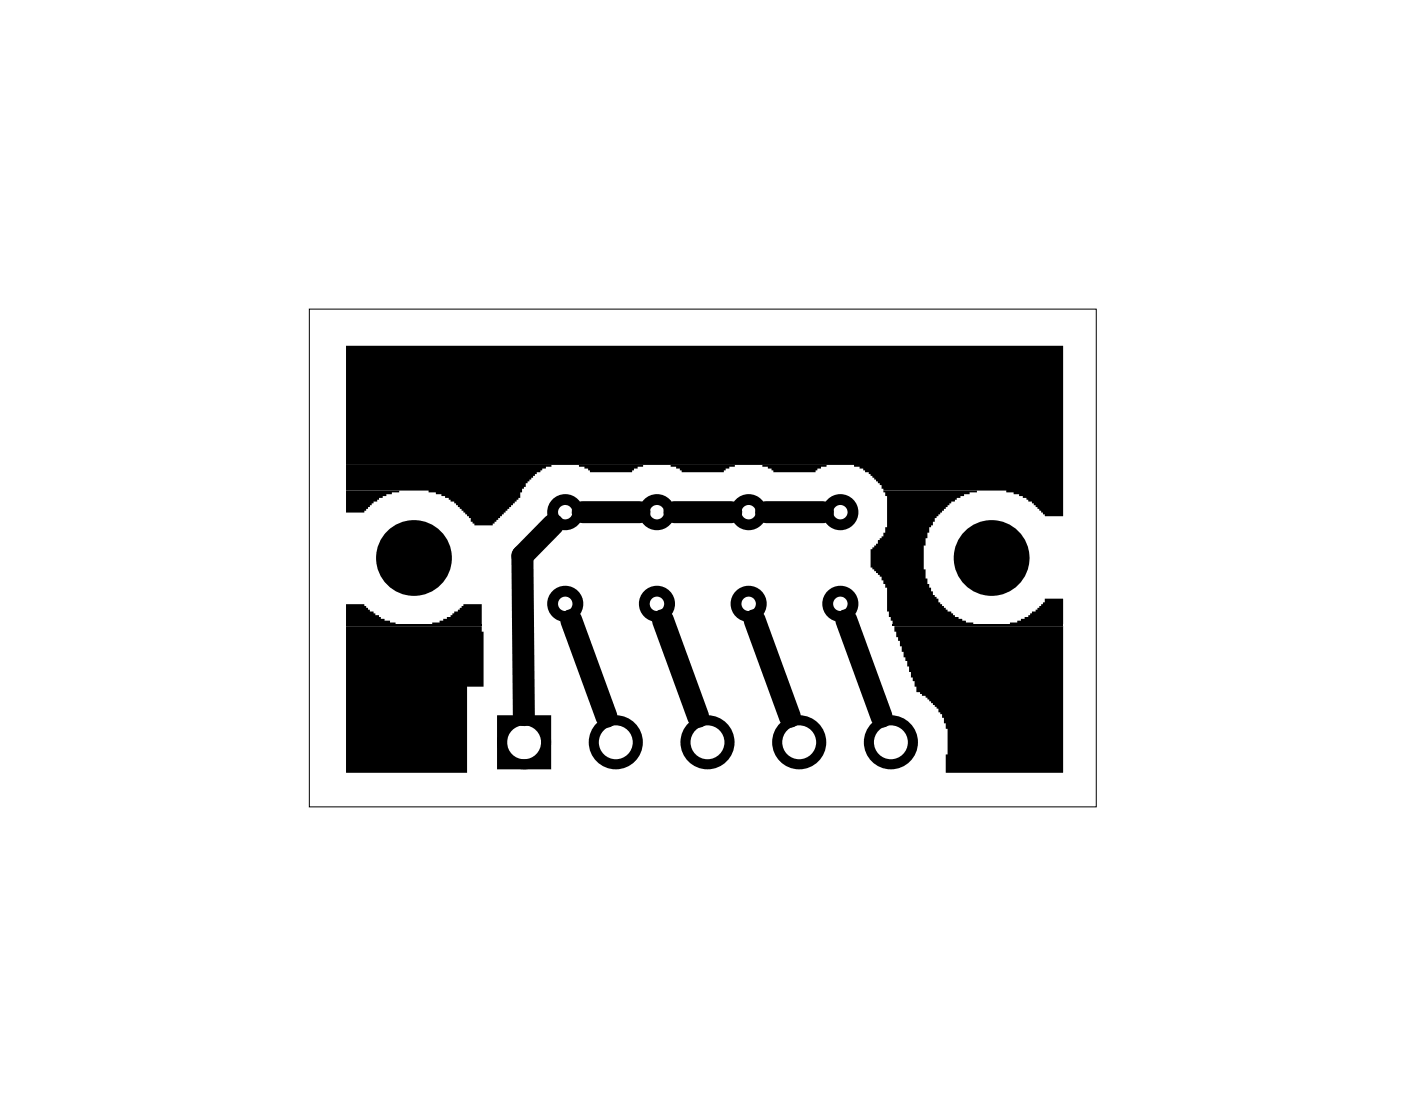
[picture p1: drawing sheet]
<svg xmlns="http://www.w3.org/2000/svg" width="39mm" height="31mm" viewBox="0 0 39 31" stroke-linecap="round" stroke-linejoin="round" font-family="sans-serif">
<path d="M8.6 8.6h21.8v13.8h-21.8z" fill="none" stroke="#000" stroke-width=".03"/>
<path d="M9.6 9.6h19.8v4.7h-.5l-.3-.4-.7-.3h-3.4l-.4-.5-.4-.2h-14.1zM9.6 12.9h5.7l-.3 .1-.3 .3-.2 .2-.1 .3-.8 .8h-.5l-.5-.7-.5-.3h-2.5zM9.6 13.6h1.5l-.6 .2-.4 .4h-.5zM9.6 16.7h.5l.4 .5 .5 .1h-1.4zM9.6 17.4h3.7l.1 1.6h-.5v2.4h-3.3zM12 17.3l.5-.2 .3-.4h.5v.6zM16 12.9h1.8h-.1l-.2 .2h-1.2zM18.6 12.9h1.8h-.2l-.2 .2h-1.1zM21.1 12.9h1.8l-.3 .1v.1h-1.2zM24.5 13.6h2.6l-.6 .2-.6 .6-.3 .7v.7l.2 .7 .6 .6 .6 .2h-2.3l-.1-.3v-.7l-.2-.3-.3-.3v-.5l.4-.3 .1-.3v-.9zM24.8 17.4h4.6v4h-3.2v-1.2l-.1-.3-.5-.6-.2-.1zM28 17.3l.5-.2 .4-.4v-.1h.5v.7z" fill="#000"/>
<path d="M9.6 17.3h3.7M24.7 17.3h4.7" fill="none" stroke="#000" stroke-width=".05"/>
<g fill="#000">
<circle cx="11.1" cy="19" r=".95"/>
<circle cx="11.5" cy="15.5" r="1.05"/>
<circle cx="11.6" cy="11.2" r=".95"/>
<circle cx="27.5" cy="15.5" r="1.05"/>
</g>
<g fill="none" stroke="#000" stroke-width=".3">
<circle cx="15.7" cy="16.7" r=".35"/>
<circle cx="15.7" cy="14.2" r=".35"/>
<circle cx="18.2" cy="14.2" r=".35"/>
<circle cx="18.2" cy="16.7" r=".35"/>
<circle cx="20.7" cy="16.7" r=".35"/>
<circle cx="20.7" cy="14.2" r=".35"/>
<circle cx="23.3" cy="14.2" r=".35"/>
<circle cx="23.3" cy="16.7" r=".35"/>
</g>
<g fill="none" stroke="#000" stroke-width=".28">
<path d="M13.9 20h1.2v1.2h-1.2z"/>
<circle cx="14.5" cy="20.6" r=".61"/>
<circle cx="17.1" cy="20.6" r=".61"/>
<circle cx="19.6" cy="20.6" r=".61"/>
<circle cx="22.1" cy="20.6" r=".61"/>
<circle cx="24.7" cy="20.6" r=".61"/>
</g>
<path d="M15.3 14.5l-.8 .9v4.4M15.8 17.2l1 2.7M16.1 14.2h1.6M18.4 17.2l.9 2.7M18.7 14.2h1.6M20.9 17.2l1 2.7M21.2 14.2h1.6M23.4 17.2l1 2.7" fill="none" stroke="#000" stroke-width=".61"/>
</svg>
